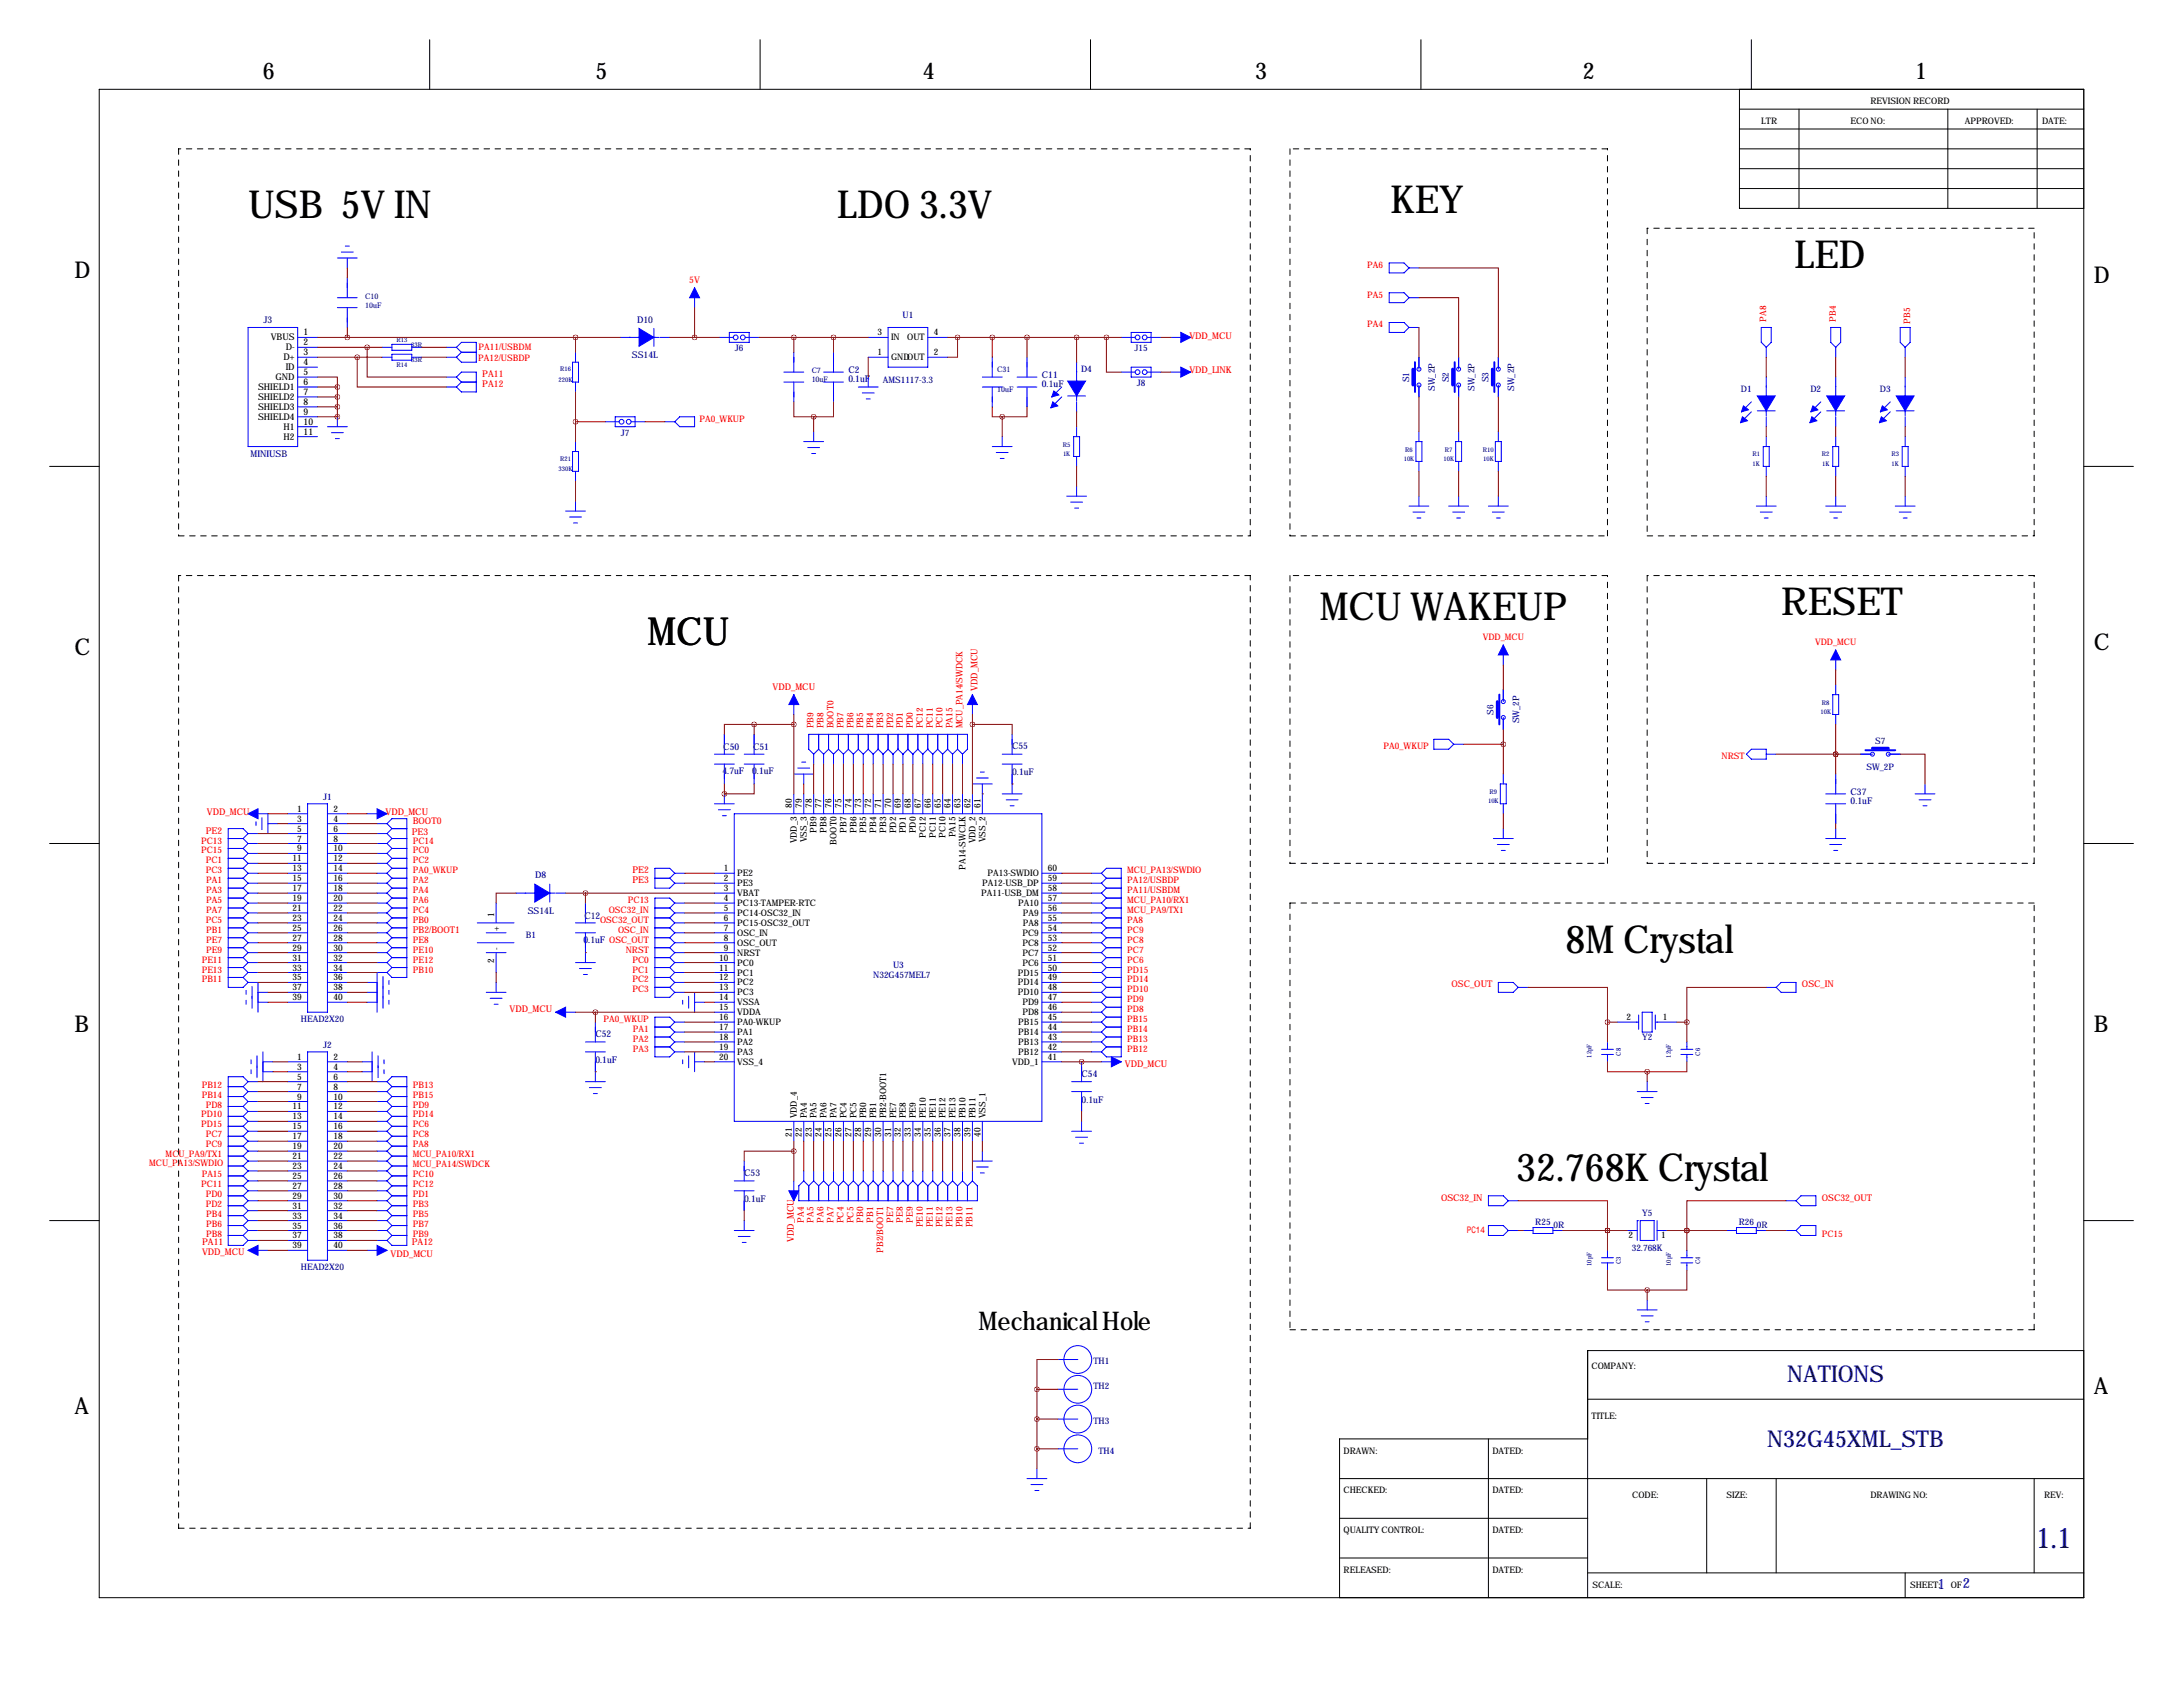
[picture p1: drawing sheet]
<svg xmlns="http://www.w3.org/2000/svg" width="559mm" height="432mm" viewBox="0 0 559 432" stroke-linecap="round" stroke-linejoin="round" font-family="sans-serif">
<defs><g id="words">
<g font-size="9.9">
<text x="63.5" y="55.9">USB 5V IN</text>
<text x="214.3" y="55.9">LDO 3.3V</text>
<text x="356" y="54.6">KEY</text>
<text x="459.4" y="68.6">LED</text>
<text x="337.8" y="158.8">MCU WAKEUP</text>
<text x="455.9" y="157.5">RESET</text>
<text x="165.7" y="165.1">MCU</text>
<text x="400.8" y="243.8">8M Crystal</text>
<text x="388.1" y="302.3">32.768K Crystal</text>
</g>
<text font-size="7.3" fill="#000080" x="521.2" y="396.1">1.1</text>
<text font-size="6.6" x="250.4" y="340.4">Mechanical Hole</text>
<g font-size="5.9">
<text x="67.3" y="20.3">6</text>
<text x="152.4" y="20.3">5</text>
<text x="236.2" y="20.3">4</text>
<text x="321.3" y="20.3">3</text>
<text x="405.1" y="20.3">2</text>
<text x="490.2" y="20.3">1</text>
<text x="19" y="71.1">D</text>
<text x="535.9" y="72.4">D</text>
<text x="19" y="167.6">C</text>
<text x="535.9" y="166.4">C</text>
<text x="19" y="264.2">B</text>
<text x="535.9" y="264.2">B</text>
<text x="535.9" y="356.9">A</text>
<text x="19" y="361.9">A</text>
</g>
<g font-size="5.9" fill="#000080">
<text x="457.5" y="353.8">NATIONS</text>
<text x="452.4" y="370.3">N32G45XML_STB</text>
</g>
<g font-size="3.6" fill="#000080">
<text x="496.1" y="406.6">1</text>
<text x="502.4" y="406.3">2</text>
</g>
<g font-size="2.4" fill="#f00">
<text x="176.4" y="72.4">5V</text>
<text x="304.4" y="86.7">VDD_MCU</text>
<text x="304.4" y="95.6">VDD_LINK</text>
<text x="123.4" y="96.5">PA11</text>
<text x="123.4" y="99.1">PA12</text>
<text x="197.8" y="176.5">VDD_MCU</text>
<text x="250.2" y="176.9" transform="rotate(-90 250.2 176.9)">VDD_MCU</text>
<text x="53" y="208.6">VDD_MCU</text>
<text x="98.7" y="208.6">VDD_MCU</text>
<text x="52.7" y="213.4">PE2</text>
<text x="105.4" y="213.7">PE3</text>
<text x="105.7" y="210.8">BOOT0</text>
<text x="161.9" y="223.5">PE2</text>
<text x="161.9" y="226.1">PE3</text>
<text x="105.7" y="238.8">PB2/BOOT1</text>
<text x="371.6" y="252.7">OSC_OUT</text>
<text x="461.3" y="252.7">OSC_IN</text>
<text x="130.5" y="259.1">VDD_MCU</text>
<text x="287.9" y="273">VDD_MCU</text>
<text x="368.9" y="307.3">OSC32_IN</text>
<text x="466.3" y="307.3">OSC32_OUT</text>
<text x="203.2" y="317.9" transform="rotate(-90 203.2 317.9)">VDD_MCU</text>
<text x="51.7" y="321.3">VDD_MCU</text>
<text x="51.7" y="318.8">PA11</text>
<text x="100" y="321.6">VDD_MCU</text>
<text x="105.4" y="318.8">PA12</text>
</g>
<g font-size="2.4" fill="#000080">
<text x="67.4" y="82.6">J3</text>
<text x="163.1" y="82.6">D10</text>
<text x="161.8" y="91.8">SS14L</text>
<text x="217.2" y="95.5">C2</text>
<text x="217.2" y="97.8">0.1uF</text>
<text x="266.7" y="96.8">C11</text>
<text x="266.7" y="99.1">0.1uF</text>
<text x="64.1" y="116.9">MINIUSB</text>
<text x="259.1" y="191.8">C55</text>
<text x="185.2" y="192.1">C50</text>
<text x="192.8" y="192.1">C51</text>
<text x="184.9" y="198.1">4.7uF</text>
<text x="192.5" y="198.1">0.1uF</text>
<text x="259.1" y="198.4">0.1uF</text>
<text x="473.7" y="203.5">C37</text>
<text x="473.7" y="205.8">0.1uF</text>
<text x="137" y="224.8">D8</text>
<text x="135.1" y="234">SS14L</text>
<text x="149.6" y="235.3">C12</text>
<text x="149.4" y="241.3">0.1uF OSC_OUT</text>
<text x="152.4" y="265.4">C52</text>
<text x="152.4" y="272.1">0.1uF</text>
<text x="276.9" y="275.6">C54</text>
<text x="276.9" y="282.3">0.1uF</text>
<text x="190.5" y="301">C53</text>
<text x="190.5" y="307.7">0.1uF</text>
</g>
<g font-size="2.4">
<text x="69.3" y="87.2">VBUS</text>
<text x="73.1" y="89.7">D-</text>
<text x="77.7" y="85.9">1</text>
<text x="77.7" y="88.4">2</text>
<text x="72.6" y="92.2">D+</text>
<text x="73.1" y="94.8">ID</text>
<text x="77.7" y="90.9">3</text>
<text x="77.7" y="93.5">4</text>
<text x="66.1" y="99.9">SHIELD1</text>
<text x="70.5" y="97.3">GND</text>
<text x="77.7" y="96">5</text>
<text x="77.7" y="98.6">6</text>
<text x="77.7" y="101.1">7</text>
<text x="66.1" y="102.4">SHIELD2</text>
<text x="66.1" y="104.9">SHIELD3</text>
<text x="66.1" y="107.5">SHIELD4</text>
<text x="77.7" y="103.6">8</text>
<text x="77.7" y="106.2">9</text>
<text x="72.6" y="110">H1</text>
<text x="72.6" y="112.6">H2</text>
<text x="77.7" y="108.7">10</text>
<text x="77.7" y="111.3">11</text>
</g>
<g font-size="2.3">
<text x="478.8" y="26.7">REVISION RECORD</text>
<text x="450.8" y="31.8">LTR</text>
<text x="473.7" y="31.8">ECO NO:</text>
<text x="502.9" y="31.8">APPROVED:</text>
<text x="522.7" y="31.8">DATE:</text>
<text x="224.6" y="85.9">3</text>
<text x="228.1" y="87.1">IN</text>
<text x="232.2" y="87.1">OUT</text>
<text x="239" y="85.9">4</text>
<text x="224.6" y="90.9">1</text>
<text x="228.1" y="92.2">GNDOUT</text>
<text x="239" y="90.9">2</text>
<text x="76" y="207.8">1</text>
<text x="85.3" y="207.8">2</text>
<text x="202.7" y="206.8" transform="rotate(-90 202.7 206.8)">80</text>
<text x="205.2" y="206.8" transform="rotate(-90 205.2 206.8)">79</text>
<text x="207.8" y="206.8" transform="rotate(-90 207.8 206.8)">78</text>
<text x="210.3" y="206.8" transform="rotate(-90 210.3 206.8)">77</text>
<text x="212.9" y="206.8" transform="rotate(-90 212.9 206.8)">76</text>
<text x="215.4" y="206.8" transform="rotate(-90 215.4 206.8)">75</text>
<text x="217.9" y="206.8" transform="rotate(-90 217.9 206.8)">74</text>
<text x="220.5" y="206.8" transform="rotate(-90 220.5 206.8)">73</text>
<text x="223" y="206.8" transform="rotate(-90 223 206.8)">72</text>
<text x="225.6" y="206.8" transform="rotate(-90 225.6 206.8)">71</text>
<text x="228.1" y="206.8" transform="rotate(-90 228.1 206.8)">70</text>
<text x="230.6" y="206.8" transform="rotate(-90 230.6 206.8)">69</text>
<text x="233.2" y="206.8" transform="rotate(-90 233.2 206.8)">68</text>
<text x="235.7" y="206.8" transform="rotate(-90 235.7 206.8)">67</text>
<text x="238.3" y="206.8" transform="rotate(-90 238.3 206.8)">66</text>
<text x="240.8" y="206.8" transform="rotate(-90 240.8 206.8)">65</text>
<text x="243.3" y="206.8" transform="rotate(-90 243.3 206.8)">64</text>
<text x="245.9" y="206.8" transform="rotate(-90 245.9 206.8)">63</text>
<text x="248.4" y="206.8" transform="rotate(-90 248.4 206.8)">62</text>
<text x="251" y="206.8" transform="rotate(-90 251 206.8)">61</text>
<text x="76" y="210.3">3</text>
<text x="76" y="212.9">5</text>
<text x="76" y="215.4">7</text>
<text x="85.3" y="210.3">4</text>
<text x="85.3" y="212.9">6</text>
<text x="85.3" y="215.4">8</text>
<text x="204" y="215.9" transform="rotate(-90 204 215.9)">VDD_3</text>
<text x="206.5" y="215.6" transform="rotate(-90 206.5 215.6)">VSS_3</text>
<text x="209" y="213.1" transform="rotate(-90 209 213.1)">PB9</text>
<text x="211.6" y="213.1" transform="rotate(-90 211.6 213.1)">PB8</text>
<text x="216.7" y="213.1" transform="rotate(-90 216.7 213.1)">PB7</text>
<text x="219.2" y="213.1" transform="rotate(-90 219.2 213.1)">PB6</text>
<text x="221.7" y="213.1" transform="rotate(-90 221.7 213.1)">PB5</text>
<text x="224.3" y="213.1" transform="rotate(-90 224.3 213.1)">PB4</text>
<text x="226.8" y="213.1" transform="rotate(-90 226.8 213.1)">PB3</text>
<text x="229.4" y="213.3" transform="rotate(-90 229.4 213.3)">PD2</text>
<text x="231.9" y="213.3" transform="rotate(-90 231.9 213.3)">PD1</text>
<text x="234.4" y="213.3" transform="rotate(-90 234.4 213.3)">PD0</text>
<text x="237" y="214.4" transform="rotate(-90 237 214.4)">PC12</text>
<text x="239.5" y="214.4" transform="rotate(-90 239.5 214.4)">PC11</text>
<text x="242.1" y="214.4" transform="rotate(-90 242.1 214.4)">PC10</text>
<text x="244.6" y="214.3" transform="rotate(-90 244.6 214.3)">PA15</text>
<text x="249.7" y="215.9" transform="rotate(-90 249.7 215.9)">VDD_2</text>
<text x="252.2" y="215.6" transform="rotate(-90 252.2 215.6)">VSS_2</text>
<text x="74.8" y="220.5">11</text>
<text x="76" y="217.9">9</text>
<text x="85.3" y="217.9">10</text>
<text x="85.3" y="220.5">12</text>
<text x="214.1" y="216.2" transform="rotate(-90 214.1 216.2)">BOOT0</text>
<text x="74.8" y="223">13</text>
<text x="74.8" y="225.6">15</text>
<text x="85.3" y="223">14</text>
<text x="85.3" y="225.6">16</text>
<text x="185.2" y="223">1</text>
<text x="185.2" y="225.6">2</text>
<text x="188.7" y="224.3">PE2</text>
<text x="188.7" y="226.8">PE3</text>
<text x="247.1" y="222.6" transform="rotate(-90 247.1 222.6)">PA14-SWCLK</text>
<text x="251.4" y="226.8">PA12-USB_DP</text>
<text x="252.8" y="224.3">PA13-SWDIO</text>
<text x="268.2" y="225.6">59</text>
<text x="268.2" y="223">60</text>
<text x="74.8" y="228.1">17</text>
<text x="74.8" y="230.6">19</text>
<text x="74.8" y="233.2">21</text>
<text x="85.3" y="228.1">18</text>
<text x="85.3" y="230.6">20</text>
<text x="85.3" y="233.2">22</text>
<text x="185.2" y="228.1">3</text>
<text x="185.2" y="230.6">4</text>
<text x="185.2" y="233.2">5</text>
<text x="188.7" y="229.4">VBAT</text>
<text x="188.7" y="231.9">PC13-TAMPER-RTC</text>
<text x="251.2" y="229.4">PA11-USB_DM</text>
<text x="260.7" y="231.9">PA10</text>
<text x="268.2" y="233.2">56</text>
<text x="268.2" y="230.6">57</text>
<text x="268.2" y="228.1">58</text>
<text x="74.8" y="235.7">23</text>
<text x="74.8" y="238.3">25</text>
<text x="85.3" y="235.7">24</text>
<text x="85.3" y="238.3">26</text>
<text x="126.5" y="234.7" transform="rotate(-90 126.5 234.7)">1</text>
<text x="127.8" y="238.2" transform="rotate(-90 127.8 238.2)">+</text>
<text x="185.2" y="235.7">6</text>
<text x="185.2" y="238.3">7</text>
<text x="188.7" y="234.4">PC14-OSC32_IN</text>
<text x="188.7" y="237">PC15-OSC32_OUT</text>
<text x="188.7" y="239.5">OSC_IN</text>
<text x="261.7" y="239.5">PC9</text>
<text x="261.9" y="237">PA8</text>
<text x="261.9" y="234.4">PA9</text>
<text x="268.2" y="238.3">54</text>
<text x="268.2" y="235.7">55</text>
<text x="74.8" y="240.8">27</text>
<text x="74.8" y="243.3">29</text>
<text x="74.8" y="245.9">31</text>
<text x="85.3" y="240.8">28</text>
<text x="85.3" y="243.3">30</text>
<text x="85.3" y="245.9">32</text>
<text x="127.8" y="243.1" transform="rotate(-90 127.8 243.1)">-</text>
<text x="184.1" y="245.9">10</text>
<text x="185.2" y="240.8">8</text>
<text x="185.2" y="243.3">9</text>
<text x="188.7" y="242.1">OSC_OUT</text>
<text x="188.7" y="244.6">NRST</text>
<text x="261.7" y="244.6">PC7</text>
<text x="261.7" y="242.1">PC8</text>
<text x="268.2" y="245.9">51</text>
<text x="268.2" y="243.3">52</text>
<text x="268.2" y="240.8">53</text>
<text x="74.8" y="248.4">33</text>
<text x="74.8" y="251">35</text>
<text x="85.3" y="248.4">34</text>
<text x="85.3" y="251">36</text>
<text x="126.5" y="246.6" transform="rotate(-90 126.5 246.6)">2</text>
<text x="184.1" y="248.4">11</text>
<text x="184.1" y="251">12</text>
<text x="188.7" y="247.1">PC0</text>
<text x="188.7" y="249.7">PC1</text>
<text x="260.5" y="249.7">PD15</text>
<text x="261.7" y="247.1">PC6</text>
<text x="268.2" y="251">49</text>
<text x="268.2" y="248.4">50</text>
<text x="74.8" y="253.5">37</text>
<text x="74.8" y="256">39</text>
<text x="85.3" y="253.5">38</text>
<text x="85.3" y="256">40</text>
<text x="184.1" y="253.5">13</text>
<text x="184.1" y="256">14</text>
<text x="188.7" y="252.2">PC2</text>
<text x="188.7" y="254.8">PC3</text>
<text x="188.7" y="257.3">VSSA</text>
<text x="260.5" y="254.8">PD10</text>
<text x="260.5" y="252.2">PD14</text>
<text x="261.7" y="257.3">PD9</text>
<text x="268.2" y="256">47</text>
<text x="268.2" y="253.5">48</text>
<text x="184.1" y="258.6">15</text>
<text x="184.1" y="261.1">16</text>
<text x="184.1" y="263.7">17</text>
<text x="188.7" y="259.8">VDDA</text>
<text x="188.7" y="262.4">PA0-WKUP</text>
<text x="260.7" y="262.4">PB15</text>
<text x="261.7" y="259.8">PD8</text>
<text x="268.2" y="263.7">44</text>
<text x="268.2" y="261.1">45</text>
<text x="268.2" y="258.6">46</text>
<text x="416.3" y="261.1">2</text>
<text x="425.7" y="261.1">1</text>
<text x="184.1" y="266.2">18</text>
<text x="184.1" y="268.7">19</text>
<text x="188.7" y="264.9">PA1</text>
<text x="188.7" y="267.5">PA2</text>
<text x="260.7" y="267.5">PB13</text>
<text x="260.7" y="264.9">PB14</text>
<text x="268.2" y="268.7">42</text>
<text x="268.2" y="266.2">43</text>
<text x="76" y="271.3">1</text>
<text x="76" y="273.8">3</text>
<text x="85.3" y="271.3">2</text>
<text x="85.3" y="273.8">4</text>
<text x="184.1" y="271.3">20</text>
<text x="188.7" y="270">PA3</text>
<text x="188.7" y="272.5">VSS_4</text>
<text x="259.1" y="272.5">VDD_1</text>
<text x="260.7" y="270">PB12</text>
<text x="268.2" y="271.3">41</text>
<text x="76" y="276.4">5</text>
<text x="76" y="278.9">7</text>
<text x="76" y="281.4">9</text>
<text x="85.3" y="276.4">6</text>
<text x="85.3" y="278.9">8</text>
<text x="85.3" y="281.4">10</text>
<text x="74.8" y="284">11</text>
<text x="74.8" y="286.5">13</text>
<text x="85.3" y="284">12</text>
<text x="85.3" y="286.5">14</text>
<text x="204" y="286.3" transform="rotate(-90 204 286.3)">VDD_4</text>
<text x="206.5" y="286.3" transform="rotate(-90 206.5 286.3)">PA4</text>
<text x="209" y="286.3" transform="rotate(-90 209 286.3)">PA5</text>
<text x="211.6" y="286.3" transform="rotate(-90 211.6 286.3)">PA6</text>
<text x="214.1" y="286.3" transform="rotate(-90 214.1 286.3)">PA7</text>
<text x="216.7" y="286.3" transform="rotate(-90 216.7 286.3)">PC4</text>
<text x="219.2" y="286.3" transform="rotate(-90 219.2 286.3)">PC5</text>
<text x="221.7" y="286.3" transform="rotate(-90 221.7 286.3)">PB0</text>
<text x="224.3" y="286.3" transform="rotate(-90 224.3 286.3)">PB1</text>
<text x="226.8" y="286.3" transform="rotate(-90 226.8 286.3)">PB2-BOOT1</text>
<text x="229.4" y="286.3" transform="rotate(-90 229.4 286.3)">PE7</text>
<text x="231.9" y="286.3" transform="rotate(-90 231.9 286.3)">PE8</text>
<text x="234.4" y="286.3" transform="rotate(-90 234.4 286.3)">PE9</text>
<text x="237" y="286.3" transform="rotate(-90 237 286.3)">PE10</text>
<text x="239.5" y="286.3" transform="rotate(-90 239.5 286.3)">PE11</text>
<text x="242.1" y="286.3" transform="rotate(-90 242.1 286.3)">PE12</text>
<text x="244.6" y="286.3" transform="rotate(-90 244.6 286.3)">PE13</text>
<text x="247.1" y="286.3" transform="rotate(-90 247.1 286.3)">PB10</text>
<text x="249.7" y="286.3" transform="rotate(-90 249.7 286.3)">PB11</text>
<text x="252.2" y="286.3" transform="rotate(-90 252.2 286.3)">VSS_1</text>
<text x="74.8" y="289.1">15</text>
<text x="74.8" y="291.6">17</text>
<text x="85.3" y="289.1">16</text>
<text x="85.3" y="291.6">18</text>
<text x="202.7" y="290.9" transform="rotate(-90 202.7 290.9)">21</text>
<text x="205.2" y="290.9" transform="rotate(-90 205.2 290.9)">22</text>
<text x="207.8" y="290.9" transform="rotate(-90 207.8 290.9)">23</text>
<text x="210.3" y="290.9" transform="rotate(-90 210.3 290.9)">24</text>
<text x="212.9" y="290.9" transform="rotate(-90 212.9 290.9)">25</text>
<text x="215.4" y="290.9" transform="rotate(-90 215.4 290.9)">26</text>
<text x="217.9" y="290.9" transform="rotate(-90 217.9 290.9)">27</text>
<text x="220.5" y="290.9" transform="rotate(-90 220.5 290.9)">28</text>
<text x="223" y="290.9" transform="rotate(-90 223 290.9)">29</text>
<text x="225.6" y="290.9" transform="rotate(-90 225.6 290.9)">30</text>
<text x="228.1" y="290.9" transform="rotate(-90 228.1 290.9)">31</text>
<text x="230.6" y="290.9" transform="rotate(-90 230.6 290.9)">32</text>
<text x="233.2" y="290.9" transform="rotate(-90 233.2 290.9)">33</text>
<text x="235.7" y="290.9" transform="rotate(-90 235.7 290.9)">34</text>
<text x="238.3" y="290.9" transform="rotate(-90 238.3 290.9)">35</text>
<text x="240.8" y="290.9" transform="rotate(-90 240.8 290.9)">36</text>
<text x="243.3" y="290.9" transform="rotate(-90 243.3 290.9)">37</text>
<text x="245.9" y="290.9" transform="rotate(-90 245.9 290.9)">38</text>
<text x="248.4" y="290.9" transform="rotate(-90 248.4 290.9)">39</text>
<text x="251" y="290.9" transform="rotate(-90 251 290.9)">40</text>
<text x="74.8" y="294.1">19</text>
<text x="74.8" y="296.7">21</text>
<text x="74.8" y="299.2">23</text>
<text x="85.3" y="294.1">20</text>
<text x="85.3" y="296.7">22</text>
<text x="85.3" y="299.2">24</text>
<text x="74.8" y="301.8">25</text>
<text x="74.8" y="304.3">27</text>
<text x="85.3" y="301.8">26</text>
<text x="85.3" y="304.3">28</text>
<text x="74.8" y="306.8">29</text>
<text x="74.8" y="309.4">31</text>
<text x="74.8" y="311.9">33</text>
<text x="85.3" y="306.8">30</text>
<text x="85.3" y="309.4">32</text>
<text x="85.3" y="311.9">34</text>
<text x="74.8" y="314.5">35</text>
<text x="74.8" y="317">37</text>
<text x="85.3" y="314.5">36</text>
<text x="85.3" y="317">38</text>
<text x="416.9" y="316.7">2</text>
<text x="425.2" y="316.7">1</text>
<text x="74.8" y="319.5">39</text>
<text x="85.3" y="319.5">40</text>
<text x="407.4" y="350.5">COMPANY:</text>
<text x="407.4" y="363.2">TITLE:</text>
<text x="343.9" y="372.1">DRAWN:</text>
<text x="382" y="372.1">DATED:</text>
<text x="343.9" y="382.3">CHECKED:</text>
<text x="382" y="382.3">DATED:</text>
<text x="417.8" y="383.5">CODE:</text>
<text x="442" y="383.5">SIZE:</text>
<text x="478.8" y="383.5">DRAWING NO:</text>
<text x="523.2" y="383.5">REV:</text>
<text x="343.9" y="392.4">QUALITY CONTROL:</text>
<text x="382" y="392.4">DATED:</text>
<text x="343.9" y="402.6">RELEASED:</text>
<text x="382" y="402.6">DATED:</text>
<text x="407.7" y="406.4">SCALE:</text>
<text x="488.9" y="406.4">SHEET:</text>
<text x="499.4" y="406.4">OF</text>
</g>
<g font-size="2.3" fill="#f00">
<text x="350" y="68.6">PA6</text>
<text x="350" y="76.2">PA5</text>
<text x="350" y="83.8">PA4</text>
<text x="452.1" y="82.3" transform="rotate(-90 452.1 82.3)">PA8</text>
<text x="469.9" y="82.3" transform="rotate(-90 469.9 82.3)">PB4</text>
<text x="488.9" y="82.8" transform="rotate(-90 488.9 82.8)">PB5</text>
<text x="122.5" y="89.7">PA11/USBDM</text>
<text x="122.4" y="92.5">PA12/USBDP</text>
<text x="179.1" y="108">PA0_WKUP</text>
<text x="379.5" y="163.8">VDD_MCU</text>
<text x="464.6" y="165.1">VDD_MCU</text>
<text x="208.3" y="186.4" transform="rotate(-90 208.3 186.4)">PB9</text>
<text x="210.8" y="186.4" transform="rotate(-90 210.8 186.4)">PB8</text>
<text x="213.4" y="186.4" transform="rotate(-90 213.4 186.4)">BOOT0</text>
<text x="215.9" y="186.4" transform="rotate(-90 215.9 186.4)">PB7</text>
<text x="218.4" y="186.4" transform="rotate(-90 218.4 186.4)">PB6</text>
<text x="221" y="186.4" transform="rotate(-90 221 186.4)">PB5</text>
<text x="223.5" y="186.4" transform="rotate(-90 223.5 186.4)">PB4</text>
<text x="226.1" y="186.4" transform="rotate(-90 226.1 186.4)">PB3</text>
<text x="228.6" y="186.4" transform="rotate(-90 228.6 186.4)">PD2</text>
<text x="231.1" y="186.4" transform="rotate(-90 231.1 186.4)">PD1</text>
<text x="233.7" y="186.4" transform="rotate(-90 233.7 186.4)">PD0</text>
<text x="236.2" y="186.4" transform="rotate(-90 236.2 186.4)">PC12</text>
<text x="238.8" y="186.4" transform="rotate(-90 238.8 186.4)">PC11</text>
<text x="241.3" y="186.4" transform="rotate(-90 241.3 186.4)">PC10</text>
<text x="243.8" y="186.4" transform="rotate(-90 243.8 186.4)">PA15</text>
<text x="246.4" y="186.4" transform="rotate(-90 246.4 186.4)">MCU_PA14/SWDCK</text>
<text x="354.2" y="191.8">PA0_WKUP</text>
<text x="440.7" y="194.3">NRST</text>
<text x="51.5" y="215.9">PC13</text>
<text x="105.7" y="215.9">PC14</text>
<text x="51.5" y="218.4">PC15</text>
<text x="52.7" y="221">PC1</text>
<text x="105.7" y="218.4">PC0</text>
<text x="105.7" y="221">PC2</text>
<text x="52.7" y="223.5">PC3</text>
<text x="52.8" y="226.1">PA1</text>
<text x="105.7" y="223.5">PA0_WKUP</text>
<text x="105.7" y="226.1">PA2</text>
<text x="288.5" y="226.1">PA12/USBDP</text>
<text x="288.5" y="223.5">MCU_PA13/SWDIO</text>
<text x="52.8" y="228.6">PA3</text>
<text x="52.8" y="231.1">PA5</text>
<text x="52.8" y="233.7">PA7</text>
<text x="105.7" y="228.6">PA4</text>
<text x="105.7" y="231.1">PA6</text>
<text x="105.7" y="233.7">PC4</text>
<text x="155.8" y="233.7">OSC32_IN</text>
<text x="160.7" y="231.1">PC13</text>
<text x="288.5" y="231.1">MCU_PA10/RX1</text>
<text x="288.5" y="233.7">MCU_PA9/TX1</text>
<text x="288.5" y="228.6">PA11/USBDM</text>
<text x="52.7" y="236.2">PC5</text>
<text x="52.8" y="238.8">PB1</text>
<text x="105.7" y="236.2">PB0</text>
<text x="153.6" y="236.2">OSC32_OUT</text>
<text x="158.2" y="238.8">OSC_IN</text>
<text x="288.5" y="236.2">PA8</text>
<text x="288.5" y="238.8">PC9</text>
<text x="52.8" y="241.3">PE7</text>
<text x="52.8" y="243.8">PE9</text>
<text x="105.7" y="241.3">PE8</text>
<text x="105.7" y="243.8">PE10</text>
<text x="160.2" y="243.8">NRST</text>
<text x="288.5" y="243.8">PC7</text>
<text x="288.5" y="241.3">PC8</text>
<text x="51.6" y="246.4">PE11</text>
<text x="51.6" y="248.9">PE13</text>
<text x="51.6" y="251.5">PB11</text>
<text x="105.7" y="246.4">PE12</text>
<text x="105.7" y="248.9">PB10</text>
<text x="161.9" y="246.4">PC0</text>
<text x="161.9" y="248.9">PC1</text>
<text x="161.9" y="251.5">PC2</text>
<text x="288.5" y="248.9">PD15</text>
<text x="288.5" y="251.5">PD14</text>
<text x="288.5" y="246.4">PC6</text>
<text x="161.9" y="254">PC3</text>
<text x="288.5" y="254">PD10</text>
<text x="288.5" y="256.5">PD9</text>
<text x="154.5" y="261.6">PA0_WKUP</text>
<text x="288.5" y="259.1">PD8</text>
<text x="288.5" y="261.6">PB15</text>
<text x="162" y="264.2">PA1</text>
<text x="162" y="266.7">PA2</text>
<text x="162" y="269.2">PA3</text>
<text x="288.5" y="264.2">PB14</text>
<text x="288.5" y="266.7">PB13</text>
<text x="288.5" y="269.2">PB12</text>
<text x="51.6" y="280.9">PB14</text>
<text x="51.6" y="278.4">PB12</text>
<text x="105.7" y="280.9">PB15</text>
<text x="105.7" y="278.4">PB13</text>
<text x="51.5" y="286">PD10</text>
<text x="52.7" y="283.5">PD8</text>
<text x="105.7" y="283.5">PD9</text>
<text x="105.7" y="286">PD14</text>
<text x="51.5" y="288.6">PD15</text>
<text x="52.7" y="291.1">PC7</text>
<text x="52.7" y="293.6">PC9</text>
<text x="105.7" y="288.6">PC6</text>
<text x="105.7" y="293.6">PA8</text>
<text x="105.7" y="291.1">PC8</text>
<text x="38.2" y="298.4">MCU_PA13/SWDIO</text>
<text x="42.4" y="296.2">MCU_PA9/TX1</text>
<text x="105.7" y="296.2">MCU_PA10/RX1</text>
<text x="105.7" y="298.7">MCU_PA14/SWDCK</text>
<text x="51.5" y="303.8">PC11</text>
<text x="51.6" y="301.3">PA15</text>
<text x="105.7" y="303.8">PC12</text>
<text x="105.7" y="301.3">PC10</text>
<text x="52.7" y="306.3">PD0</text>
<text x="52.7" y="308.9">PD2</text>
<text x="52.8" y="311.4">PB4</text>
<text x="105.7" y="306.3">PD1</text>
<text x="105.7" y="308.9">PB3</text>
<text x="105.7" y="311.4">PB5</text>
<text x="52.8" y="316.5">PB8</text>
<text x="52.8" y="314">PB6</text>
<text x="105.7" y="314">PB7</text>
<text x="105.7" y="316.5">PB9</text>
<text x="205.7" y="312.9" transform="rotate(-90 205.7 312.9)">PA4</text>
<text x="208.3" y="312.9" transform="rotate(-90 208.3 312.9)">PA5</text>
<text x="210.8" y="312.9" transform="rotate(-90 210.8 312.9)">PA6</text>
<text x="213.4" y="312.9" transform="rotate(-90 213.4 312.9)">PA7</text>
<text x="215.9" y="313.1" transform="rotate(-90 215.9 313.1)">PC4</text>
<text x="218.4" y="313.1" transform="rotate(-90 218.4 313.1)">PC5</text>
<text x="221" y="312.9" transform="rotate(-90 221 312.9)">PB0</text>
<text x="223.5" y="312.9" transform="rotate(-90 223.5 312.9)">PB1</text>
<text x="228.6" y="312.9" transform="rotate(-90 228.6 312.9)">PE7</text>
<text x="231.1" y="312.9" transform="rotate(-90 231.1 312.9)">PE8</text>
<text x="233.7" y="312.9" transform="rotate(-90 233.7 312.9)">PE9</text>
<text x="236.2" y="314.1" transform="rotate(-90 236.2 314.1)">PE10</text>
<text x="238.8" y="314.1" transform="rotate(-90 238.8 314.1)">PE11</text>
<text x="241.3" y="314.1" transform="rotate(-90 241.3 314.1)">PE12</text>
<text x="243.8" y="314.1" transform="rotate(-90 243.8 314.1)">PE13</text>
<text x="246.4" y="314.1" transform="rotate(-90 246.4 314.1)">PB10</text>
<text x="248.9" y="314.1" transform="rotate(-90 248.9 314.1)">PB11</text>
<text x="375.5" y="315.5">PC14</text>
<text x="466.3" y="316.5">PC15</text>
<text x="226.1" y="320.6" transform="rotate(-90 226.1 320.6)">PB2/BOOT1</text>
</g>
<g font-size="2.3" fill="#000080">
<text x="231" y="81.3">U1</text>
<text x="188.1" y="89.9">J6</text>
<text x="290.4" y="89.9">J15</text>
<text x="276.7" y="95.3">D4</text>
<text x="226" y="98.1">AMS1117-3.3</text>
<text x="291" y="98.8">J8</text>
<text x="360.7" y="97.8" transform="rotate(-90 360.7 97.8)">S1</text>
<text x="367.3" y="100.1" transform="rotate(-90 367.3 100.1)">SW_2P</text>
<text x="370.8" y="97.8" transform="rotate(-90 370.8 97.8)">S2</text>
<text x="377.5" y="100.1" transform="rotate(-90 377.5 100.1)">SW_2P</text>
<text x="381" y="97.8" transform="rotate(-90 381 97.8)">S3</text>
<text x="387.6" y="100.1" transform="rotate(-90 387.6 100.1)">SW_2P</text>
<text x="445.7" y="100.3">D1</text>
<text x="463.4" y="100.3">D2</text>
<text x="481.2" y="100.3">D3</text>
<text x="158.9" y="111.5">J7</text>
<text x="382.3" y="182.9" transform="rotate(-90 382.3 182.9)">S6</text>
<text x="388.9" y="185.2" transform="rotate(-90 388.9 185.2)">SW_2P</text>
<text x="480" y="190.5">S7</text>
<text x="477.8" y="197.1">SW_2P</text>
<text x="82.7" y="204.7">J1</text>
<text x="134.6" y="240">B1</text>
<text x="223.5" y="250.5">N32G457MEL7</text>
<text x="228.6" y="247.6">U3</text>
<text x="77" y="261.6">HEAD2X20</text>
<text x="82.7" y="268.2">J2</text>
<text x="420.3" y="266.2">Y2</text>
<text x="420.3" y="311.1">Y5</text>
<text x="393" y="313.4">R25</text>
<text x="397.6" y="314.2">0R</text>
<text x="445.1" y="313.4">R26</text>
<text x="449.7" y="314.2">0R</text>
<text x="417.7" y="320.3">32.768K</text>
<text x="77" y="325.1">HEAD2X20</text>
<text x="279.9" y="349.2">TH1</text>
<text x="279.9" y="355.6">TH2</text>
<text x="279.9" y="364.5">TH3</text>
<text x="281.2" y="372.1">TH4</text>
</g>
<g font-size="2" fill="#000080">
<text x="93.5" y="76.5">C10</text>
<text x="93.5" y="78.8">10uF</text>
<text x="207.8" y="95.5">C7</text>
<text x="255.3" y="95.3">C31</text>
<text x="207.8" y="97.8">10uF</text>
<text x="255.3" y="100.4">10uF</text>
</g>
<g font-size="1.7" fill="#000080">
<text x="414.9" y="270.2" transform="rotate(-90 414.9 270.2)">C8</text>
<text x="435.2" y="270.2" transform="rotate(-90 435.2 270.2)">C6</text>
<text x="414.9" y="323.6" transform="rotate(-90 414.9 323.6)">C3</text>
<text x="435.2" y="323.6" transform="rotate(-90 435.2 323.6)">C4</text>
</g>
<g font-size="1.6" fill="#000080">
<text x="101.5" y="87.6">R13</text>
<text x="105.3" y="88.7">33R</text>
<text x="101.5" y="94">R14</text>
<text x="105.3" y="92.5">33R</text>
<text x="143.4" y="95.1">R16</text>
<text x="143" y="97.8">220K</text>
<text x="143.4" y="117.9">R21</text>
<text x="272.1" y="114.3">R5</text>
<text x="272.1" y="116.7">1K</text>
<text x="359.3" y="117.9">10K</text>
<text x="359.7" y="115.6">R6</text>
<text x="369.5" y="117.9">10K</text>
<text x="369.9" y="115.6">R7</text>
<text x="379.6" y="115.6">R10</text>
<text x="379.6" y="117.9">10K</text>
<text x="448.6" y="116.8">R1</text>
<text x="448.6" y="119.2">1K</text>
<text x="466.4" y="116.8">R2</text>
<text x="466.4" y="119.2">1K</text>
<text x="484.2" y="116.8">R3</text>
<text x="484.2" y="119.2">1K</text>
<text x="143" y="120.7">330K</text>
<text x="466" y="182.7">10K</text>
<text x="466.4" y="180.3">R8</text>
<text x="381.3" y="203.2">R9</text>
<text x="380.9" y="205.6">10K</text>
<text x="407.4" y="270.7" transform="rotate(-90 407.4 270.7)">12pF</text>
<text x="427.7" y="270.7" transform="rotate(-90 427.7 270.7)">12pF</text>
<text x="407.4" y="324.1" transform="rotate(-90 407.4 324.1)">10pF</text>
<text x="427.7" y="324.1" transform="rotate(-90 427.7 324.1)">10pF</text>
</g>
</g></defs>
<g fill="none" stroke="#000" stroke-width=".26">
<path d="M110 10.2v12.7M194.6 10.2v12.7M279.1 10.2v12.7M363.7 10.2v12.7M448.3 10.2v12.7M25.4 22.9h508v386h-508zM445.3 38.1h88.1M445.3 27.9h88.1M445.3 33h88.1M445.3 22.9v30.4h88.1M460.5 27.9v25.4M498.6 27.9v25.4"/>
<path d="M521.5 27.9v25.4M445.3 43.2h88.1M445.3 48.3h88.1M12.7 119.4h12.7M533.4 119.4h12.7M12.7 215.9h12.7M533.4 215.9h12.7M12.7 312.4h12.7M533.4 312.4h12.7M406.4 358.1h127M533.4 345.7h-127v63.2M342.9 378.5h190.5"/>
<path d="M381 368.3v40.6M406.4 368.3h-63.5v40.6M436.9 378.5v24.1M454.7 378.5v24.1M520.7 378.5v24.1M342.9 388.6h63.5M342.9 398.8h63.5M406.4 402.6h127M487.7 402.6v6.3"/>
</g>
<g fill="none" stroke="#000" stroke-width=".26" stroke-dasharray="1.4 1.4">
<path d="M45.7 38.1v99.1M320 38.1h-274.3M330.2 38.1v99.1M411.5 38.1h-81.3M421.6 58.4v78.8M520.7 58.4h-99.1M45.7 137.2h274.3M320 137.2v-99.1M330.2 137.2h81.3M411.5 137.2v-99.1M421.6 137.2h99.1M520.7 137.2v-78.8"/>
<path d="M45.7 147.3v243.9M320 147.3h-274.3M330.2 147.3v73.7M411.5 147.3h-81.3M421.6 147.3v73.7M520.7 147.3h-99.1M330.2 221h81.3M330.2 231.1v109.3M411.5 221v-73.7M421.6 221h99.1M520.7 221v-73.7M520.7 231.1h-190.5"/>
<path d="M330.2 340.4h190.5M520.7 340.4v-109.3M45.7 391.2h274.3M320 391.2v-243.9"/>
</g>
<g fill="none" stroke="#00f" stroke-width=".26">
<path d="M86.4 76.2h5M86.4 78.7h5M86.4 66h5M87.4 64.5h3M88.4 63h1M88.9 66v2.6M88.9 71.1v5.1M88.9 78.7v5.1M177.8 73.7v5M355.6 67.3h3.8l1.3 1.3-1.3 1.2h-3.8zM355.6 74.9h3.8l1.3 1.3-1.3 1.3h-3.8zM360.7 76.2h2.5"/>
<path d="M360.7 68.6h2.5M63.5 83.8h12.7v30.5h-12.7zM76.2 96.5h5.1M76.2 99.1h5.1M76.2 86.4h5.1M76.2 88.9h5.1M76.2 91.4h5.1M76.2 94h5.1M97.8 88.9h2.5M97.8 91.4h2.5M100.3 88.1h5.1v1.6h-5.1zM100.3 90.7h5.1v1.5h-5.1z"/>
<path d="M105.4 88.9h2.5M105.4 91.4h2.5M114.3 96.5h2.5M114.3 99.1h2.5M114.3 88.9h2.5M114.3 91.4h2.5M116.8 96.5l1.3-1.3h3.8v5.1h-3.8l-1.3-1.2M116.8 88.9l1.3-1.3h3.8v5.1h-3.8l-1.3-1.3M116.8 88.9l1.3 1.3M116.8 96.5l1.3 1.3M118.1 97.8h3.8M118.1 90.2h3.8"/>
<path d="M118.1 90.2l-1.3 1.2M118.1 97.8l-1.3 1.3M146.6 92.7h1.5v5.1h-1.5zM147.3 90.2v2.5M147.3 97.8v2.5M158.7 86.4h10M167.4 84.1v4.5M168.9 86.4h2.5M184.1 86.4h3.6M186.7 85.1h5.1v2.5h-5.1zM190.8 86.4h3.5M200.7 95.2h5"/>
<path d="M200.7 97.8h5M203.2 90.2v5M203.2 97.8v5.1M210.8 95.2h5.1M210.8 97.8h5.1M213.4 90.2v5M213.4 97.8v5.1M219.7 99.1h5.1M222.2 86.4h5.1M222.2 91.4h5.1M222.2 96.5v2.6M227.3 83.8h10.2v10.2h-10.2z"/>
<path d="M237.5 86.4h5.1M237.5 91.4h5.1M251.5 96.5h5M251.5 99.1h5M254 91.4v5.1M254 99.1v5M260.3 96.5h5.1M260.3 99.1h5.1M262.9 91.4v5.1M262.9 99.1v5M271.8 99.1l-2.6 2.5M275.6 92.7v9.9"/>
<path d="M287 95.2h3.6M287 86.4h3.6M289.6 94h5v2.5h-5zM289.6 85.1h5v2.5h-5zM293.6 95.2h3.6M293.6 86.4h3.6M299.7 95.2h5.1M299.7 86.4h5.1M355.6 82.6h3.8l1.3 1.2-1.3 1.3h-3.8zM360.7 83.8h2.5M363.2 91.4v3.1M363.2 98.6v3"/>
<path d="M373.4 91.4v3.1M373.4 98.6v3M383.5 91.4v3.1M383.5 98.6v3M450.8 83.8h2.6v3.8l-1.3 1.3-1.3-1.3zM452.1 88.9v2.5M452.1 96.5v9.9M468.6 83.8h2.6v3.8l-1.3 1.3-1.3-1.3zM469.9 88.9v2.5M469.9 96.5v9.9M486.4 83.8h2.5v3.8l-1.2 1.3-1.3-1.3zM487.7 88.9v2.5"/>
<path d="M487.7 96.5v9.9M76.2 101.6h5.1M76.2 104.1h5.1M76.2 106.7h5.1M76.2 109.2h5.1M76.2 111.8h5.1M83.8 109.2h5.1M84.8 110.7h3.1M85.9 112.3h1M86.4 106.7v2.5M146.6 115.6h1.5v5h-1.5zM147.3 113v2.6"/>
<path d="M154.9 107.9h3.6M157.5 106.7h5.1v2.5h-5.1zM161.5 107.9h3.6M170.2 107.9h2.5M172.7 107.9l1.3-1.2h3.8v2.5h-3.8zM205.7 113h5.1M206.8 114.6h3M207.8 116.1h1M208.3 110.5v2.5M220.7 100.6h3.1M221.7 102.1h1.1M254 114.3h5.1"/>
<path d="M255 115.8h3.1M256 117.3h1M256.5 111.8v2.5M271.8 101.6l-2.6 2.5M273.3 101.3h4.6M274.8 111.8h1.6v5h-1.6zM275.6 102.9v2.5M275.6 109.2v2.6M275.6 116.8v2.6M362.5 113h1.5v5.1h-1.5zM363.2 110.5v2.5M363.2 118.1v2.5"/>
<path d="M372.6 113h1.5v5.1h-1.5zM373.4 110.5v2.5M373.4 118.1v2.5M382.8 113h1.5v5.1h-1.5zM383.5 110.5v2.5M383.5 118.1v2.5M448.3 102.9l-2.5 2.5M448.3 105.4l-2.5 2.5M449.8 105.2h4.6M451.4 114.3h1.5v5.1h-1.5zM452.1 106.7v2.5M452.1 111.8v2.5"/>
<path d="M452.1 119.4v2.5M466.1 102.9l-2.6 2.5M466.1 105.4l-2.6 2.5M467.6 105.2h4.6M469.1 114.3h1.6v5.1h-1.6zM469.9 106.7v2.5M469.9 111.8v2.5M469.9 119.4v2.5M483.9 102.9l-2.6 2.5M483.9 105.4l-2.6 2.5M485.4 105.2h4.6M486.9 114.3h1.5v5.1h-1.5z"/>
<path d="M487.7 106.7v2.5M487.7 111.8v2.5M487.7 119.4v2.5M144.8 130.8h5.1M145.8 132.3h3M146.8 133.9h1M147.3 120.6v2.6M147.3 128.3v2.5M273 127h5.1M274.1 128.5h3M275.1 130h1M275.6 124.5v2.5"/>
<path d="M360.7 129.5h5.1M361.7 131.1h3M362.7 132.6h1M363.2 127v2.5M370.8 129.5h5.1M371.9 131.1h3M372.9 132.6h1M373.4 127v2.5M381 129.5h5.1M382 131.1h3.1M383 132.6h1M383.5 127v2.5"/>
<path d="M449.6 129.5h5.1M450.6 131.1h3M451.6 132.6h1M452.1 127v2.5M467.4 129.5h5M468.4 131.1h3M469.4 132.6h1M469.9 127v2.5M485.1 129.5h5.1M486.2 131.1h3M487.2 132.6h1M487.7 127v2.5"/>
<path d="M203.2 177.8v5.1M248.9 177.8v5.1M384.8 165.1v5.1M384.8 176.5v3.1M469.1 177.8h1.6v5.1h-1.6zM469.9 166.4v5M469.9 175.3v2.5M182.9 193h5.1M182.9 195.6h5.1M185.4 188v5M185.4 195.6v5.1M190.5 193h5.1"/>
<path d="M190.5 195.6h5.1M193 188v5M193 195.6v5.1M203.2 198.1h5.1M204.2 196.6h3.1M205.2 195.1h1M205.7 198.1v2.6M208.3 193v2.6M208.3 193l-1.3-1.2v-3.8h40.6v3.8l-1.2 1.2M209.5 188v3.8M209.5 191.8l-1.2 1.2M209.5 191.8l1.3 1.2"/>
<path d="M210.8 193v2.6M212.1 191.8l-1.3 1.2M212.1 188v3.8M212.1 191.8l1.3 1.2M213.4 193v2.6M214.6 188v3.8M214.6 191.8l-1.2 1.2M214.6 191.8l1.3 1.2M215.9 193v2.6M217.2 188v3.8M217.2 191.8l-1.3 1.2M217.2 191.8l1.2 1.2"/>
<path d="M218.4 193v2.6M219.7 191.8l-1.3 1.2M219.7 188v3.8M219.7 191.8l1.3 1.2M221 193v2.6M222.2 188v3.8M222.2 191.8l-1.2 1.2M222.2 191.8l1.3 1.2M223.5 193v2.6M224.8 191.8l-1.3 1.2M224.8 188v3.8M224.8 191.8l1.3 1.2"/>
<path d="M226.1 193v2.6M227.3 188v3.8M227.3 191.8l-1.2 1.2M227.3 191.8l1.3 1.2M228.6 193v2.6M229.9 191.8l-1.3 1.2M229.9 188v3.8M229.9 191.8l1.2 1.2M231.1 193v2.6M232.4 191.8l-1.3 1.2M232.4 188v3.8M232.4 191.8l1.3 1.2"/>
<path d="M233.7 193v2.6M234.9 191.8l-1.2 1.2M234.9 188v3.8M234.9 191.8l1.3 1.2M236.2 193v2.6M237.5 188v3.8M237.5 191.8l-1.3 1.2M237.5 191.8l1.3 1.2M238.8 193v2.6M240 188v3.8M240 191.8l-1.2 1.2M240 191.8l1.3 1.2"/>
<path d="M241.3 193v2.6M242.6 191.8l-1.3 1.2M242.6 188v3.8M242.6 191.8l1.2 1.2M243.8 193v2.6M245.1 191.8l-1.3 1.2M245.1 188v3.8M245.1 191.8l1.3 1.2M246.4 193v2.6M249.9 199.1h3.1M251 197.6h1M256.5 193h5.1"/>
<path d="M256.5 195.6h5.1M259.1 188v5M259.1 195.6v7.6M367 189.2h3.8l1.3 1.3-1.3 1.3h-3.8zM372.1 190.5h2.5M384.8 183.6v3.1M384.8 198.1v2.6M447 193l1.3-1.2h3.8v2.5h-3.8zM452.1 193h2.6M469.9 182.9v2.5M469.9 198.1v5.1M476.2 193h3.1"/>
<path d="M483.4 193h3M58.4 214.6h3.8M58.4 217.2h3.8M58.4 219.7h3.8M62.2 214.6l1.3 1.3M62.2 219.7l1.3 1.3M62.2 217.2l1.3 1.2M63.5 208.3h5.1v5.1M63.5 213.4h2.5M63.5 215.9h2.5M63.5 218.4h2.5M63.5 213.4l-1.3-1.3h-3.8v40.6h3.8l1.3-1.2"/>
<path d="M63.5 213.4l-1.3 1.2M63.5 215.9l-1.3 1.3M63.5 218.4l-1.3 1.3M65.5 210.3v1M67.1 209.3v3M68.6 210.8h2.5M73.7 208.3h5M73.7 210.8h5M73.7 213.4h5M73.7 215.9h5M73.7 218.4h5M78.7 205.7h5.1v53.4h-5.1z"/>
<path d="M83.8 208.3h5.1M83.8 210.8h5.1M83.8 213.4h5.1M83.8 215.9h5.1M83.8 218.4h5.1M94 208.3h5.1M96.5 210.8h2.6M96.5 213.4h2.6M96.5 215.9h2.6M96.5 218.4h2.6M99.1 210.8l1.2-1.3h3.8v40.7h-3.8l-1.2-1.3M99.1 213.4l1.2 1.2"/>
<path d="M99.1 218.4l1.2 1.3M99.1 215.9l1.2 1.3M99.1 210.8l1.2 1.3M100.3 214.6h3.8M100.3 212.1h3.8M100.3 212.1l-1.2 1.3M100.3 217.2h3.8M100.3 219.7h3.8M100.3 217.2l-1.2 1.2M100.3 219.7l-1.2 1.3M100.3 214.6l-1.2 1.3M182.9 205.7h5.1"/>
<path d="M183.9 207.3h3M184.9 208.8h1M185.4 203.2v2.5M188 208.3h78.7v78.7h-78.7zM203.2 203.2v5.1M205.7 203.2v5.1M208.3 203.2v5.1M210.8 203.2v5.1M213.4 203.2v5.1M215.9 203.2v5.1M218.4 203.2v5.1M221 203.2v5.1"/>
<path d="M223.5 203.2v5.1M226.1 203.2v5.1M228.6 203.2v5.1M231.1 203.2v5.1M233.7 203.2v5.1M236.2 203.2v5.1M238.8 203.2v5.1M241.3 203.2v5.1M243.8 203.2v5.1M246.4 203.2v5.1M248.9 200.7h5.1M248.9 203.2v5.1"/>
<path d="M251.5 200.7v7.6M256.5 203.2h5.1M257.6 204.7h3M258.6 206.2h1M382.3 214.6h5M383.3 216.2h3M384 200.7h1.6v5h-1.6zM384.3 217.7h1M384.8 205.7v2.6M384.8 212.1v2.5M467.4 205.7h5M467.4 203.2h5"/>
<path d="M467.4 214.6h5M468.4 216.2h3M469.4 217.7h1M469.9 205.7v5.1M469.9 212.1v2.5M490.2 203.2h5.1M491.2 204.7h3.1M492.3 206.2h1M492.8 200.7v2.5M58.4 224.8h3.8M58.4 222.2h3.8M58.4 227.3h3.8"/>
<path d="M58.4 232.4h3.8M58.4 229.9h3.8M58.4 237.5h3.8M58.4 234.9h3.8M62.2 222.2l1.3 1.3M62.2 224.8l1.3 1.3M62.2 227.3l1.3 1.3M62.2 229.9l1.3 1.2M62.2 232.4l1.3 1.3M62.2 234.9l1.3 1.3M62.2 237.5l1.3 1.3M63.5 238.8h2.5"/>
<path d="M63.5 236.2h2.5M63.5 228.6h2.5M63.5 223.5h2.5M63.5 226.1h2.5M63.5 231.1h2.5M63.5 233.7h2.5M63.5 221h2.5M63.5 221l-1.3 1.2M63.5 223.5l-1.3 1.3M63.5 226.1l-1.3 1.2M63.5 228.6l-1.3 1.3M63.5 231.1l-1.3 1.3"/>
<path d="M63.5 233.7l-1.3 1.2M63.5 236.2l-1.3 1.3M63.5 238.8l-1.3 1.2M73.7 238.8h5M73.7 236.2h5M73.7 228.6h5M73.7 223.5h5M73.7 226.1h5M73.7 231.1h5M73.7 233.7h5M73.7 221h5M83.8 238.8h5.1"/>
<path d="M83.8 236.2h5.1M83.8 228.6h5.1M83.8 223.5h5.1M83.8 226.1h5.1M83.8 231.1h5.1M83.8 233.7h5.1M83.8 221h5.1M96.5 238.8h2.6M96.5 236.2h2.6M96.5 228.6h2.6M96.5 223.5h2.6M96.5 226.1h2.6"/>
<path d="M96.5 231.1h2.6M96.5 233.7h2.6M96.5 221h2.6M99.1 221l1.2 1.2M99.1 223.5l1.2 1.3M99.1 226.1l1.2 1.2M99.1 228.6l1.2 1.3M99.1 231.1l1.2 1.3M99.1 233.7l1.2 1.2M99.1 236.2l1.2 1.3M99.1 238.8l1.2 1.2M100.3 224.8h3.8"/>
<path d="M100.3 222.2h3.8M100.3 227.3h3.8M100.3 232.4h3.8M100.3 229.9h3.8M100.3 237.5h3.8M100.3 234.9h3.8M100.3 222.2l-1.2 1.3M100.3 224.8l-1.2 1.3M100.3 227.3l-1.2 1.3M100.3 229.9l-1.2 1.2M100.3 232.4l-1.2 1.3M100.3 234.9l-1.2 1.3"/>
<path d="M100.3 237.5l-1.2 1.3M122.2 236.2h9.4M124.5 238.8h5M127 231.1v5.1M132.1 228.6h9.9M140.7 226.3v4.6M142.2 228.6h2.6M147.3 238.8h5.1M147.3 236.2h5.1M149.9 231.1v5.1M149.9 238.8v7.6M167.6 224.8h3.8"/>
<path d="M167.6 232.4h3.8M167.6 237.5h3.8M167.6 234.9h3.8M171.4 224.8l1.3 1.3M171.4 237.5l1.3 1.3M171.4 232.4l1.3 1.3M171.4 234.9l1.3 1.3M172.7 238.8h2.6M172.7 236.2h2.6M172.7 223.5h2.6M172.7 226.1h2.6M172.7 231.1h2.6"/>
<path d="M172.7 233.7h2.6M172.7 223.5l-1.3 1.3M172.7 223.5l-1.3-1.3h-3.8v5.1h3.8l1.3-1.2M172.7 231.1l-1.3-1.2h-3.8v25.4h3.8l1.3-1.3M172.7 231.1l-1.3 1.3M172.7 238.8l-1.3 1.2M172.7 233.7l-1.3 1.2M172.7 236.2l-1.3 1.3M182.9 238.8h5.1M182.9 236.2h5.1M182.9 228.6h5.1M182.9 223.5h5.1"/>
<path d="M182.9 226.1h5.1M182.9 231.1h5.1M182.9 233.7h5.1M266.7 238.8h5.1M266.7 236.2h5.1M266.7 228.6h5.1M266.7 223.5h5.1M266.7 226.1h5.1M266.7 231.1h5.1M266.7 233.7h5.1M279.4 238.8h2.5M279.4 236.2h2.5"/>
<path d="M279.4 228.6h2.5M279.4 223.5h2.5M279.4 226.1h2.5M279.4 231.1h2.5M279.4 233.7h2.5M281.9 223.5l1.3-1.3h3.8v48.3h-3.8l-1.3-1.3M281.9 226.1l1.3 1.2M281.9 231.1l1.3 1.3M281.9 233.7l1.3 1.2M281.9 236.2l1.3 1.3M281.9 238.8l1.3 1.2M281.9 228.6l1.3 1.3"/>
<path d="M281.9 223.5l1.3 1.3M283.2 224.8h3.8M283.2 227.3h3.8M283.2 232.4h3.8M283.2 229.9h3.8M283.2 237.5h3.8M283.2 234.9h3.8M283.2 224.8l-1.3 1.3M283.2 227.3l-1.3 1.3M283.2 229.9l-1.3 1.2M283.2 232.4l-1.3 1.3M283.2 234.9l-1.3 1.3"/>
<path d="M283.2 237.5l-1.3 1.3M58.4 240h3.8M58.4 245.1h3.8M58.4 242.6h3.8M58.4 247.6h3.8M58.4 250.2h3.8M62.2 240l1.3 1.3M62.2 242.6l1.3 1.2M62.2 245.1l1.3 1.3M62.2 247.6l1.3 1.3M62.2 250.2l1.3 1.3M63 253.5v1"/>
<path d="M63 256v1M63.5 243.8h2.5M63.5 241.3h2.5M63.5 246.4h2.5M63.5 248.9h2.5M63.5 251.5h2.5v7.6M63.5 248.9l-1.3 1.3M63.5 241.3l-1.3 1.3M63.5 243.8l-1.3 1.3M63.5 246.4l-1.3 1.2M64.5 252.5v5.6M66 254h2.6"/>
<path d="M66 256.5h2.6M73.7 243.8h5M73.7 241.3h5M73.7 246.4h5M73.7 248.9h5M73.7 251.5h5M73.7 254h5M73.7 256.5h5M83.8 243.8h5.1M83.8 241.3h5.1M83.8 246.4h5.1M83.8 248.9h5.1"/>
<path d="M83.8 251.5h5.1M83.8 254h5.1M83.8 256.5h5.1M94 251.5h2.5M94 254h2.5M94 256.5h2.5M96.5 243.8h2.6M96.5 241.3h2.6M96.5 246.4h2.6M98 249.9v8.2M99.1 248.9h-2.6v10.2M99.1 241.3l1.2 1.3"/>
<path d="M99.1 243.8l1.2 1.3M99.1 246.4l1.2 1.2M99.6 251v1M99.6 253.5v1M99.6 256v1M100.3 240h3.8M100.3 245.1h3.8M100.3 242.6h3.8M100.3 247.6h3.8M100.3 240l-1.2 1.3M100.3 242.6l-1.2 1.2M100.3 245.1l-1.2 1.3"/>
<path d="M100.3 247.6l-1.2 1.3M122.2 241.3h9.4M124.5 243.8h5M124.5 254h5M125.5 255.5h3M126.5 257h1M127 243.8v5.1M127 251.5v2.5M142.2 259.1h5.1M147.3 246.4h5.1M148.3 247.9h3.1M149.4 249.4h1"/>
<path d="M167.6 252.7h3.8M167.6 240h3.8M167.6 245.1h3.8M167.6 242.6h3.8M167.6 247.6h3.8M167.6 250.2h3.8M171.4 242.6l1.3 1.2M171.4 245.1l1.3 1.3M171.4 247.6l1.3 1.3M171.4 250.2l1.3 1.3M171.4 240l1.3 1.3M171.4 252.7l1.3 1.3"/>
<path d="M172.7 243.8h2.6M172.7 241.3h2.6M172.7 246.4h2.6M172.7 248.9h2.6M172.7 251.5h2.6M172.7 254h2.6M172.7 243.8l-1.3 1.3M172.7 246.4l-1.3 1.2M172.7 248.9l-1.3 1.3M172.7 251.5l-1.3 1.2M172.7 241.3l-1.3 1.3M174.8 256v1"/>
<path d="M176.3 255v3.1M177.8 256.5h2.5M177.8 254v5.1M182.9 243.8h5.1M182.9 241.3h5.1M182.9 259.1h5.1M182.9 246.4h5.1M182.9 248.9h5.1M182.9 251.5h5.1M182.9 254h5.1M182.9 256.5h5.1M266.7 243.8h5.1"/>
<path d="M266.7 241.3h5.1M266.7 259.1h5.1M266.7 246.4h5.1M266.7 248.9h5.1M266.7 251.5h5.1M266.7 254h5.1M266.7 256.5h5.1M279.4 243.8h2.5M279.4 241.3h2.5M279.4 259.1h2.5M279.4 246.4h2.5M279.4 248.9h2.5"/>
<path d="M279.4 251.5h2.5M279.4 254h2.5M279.4 256.5h2.5M281.9 254l1.3 1.3M281.9 259.1l1.3 1.2M281.9 256.5l1.3 1.3M281.9 243.8l1.3 1.3M281.9 248.9l1.3 1.3M281.9 251.5l1.3 1.2M281.9 246.4l1.3 1.2M281.9 241.3l1.3 1.3M283.2 252.7h3.8"/>
<path d="M283.2 240h3.8M283.2 245.1h3.8M283.2 242.6h3.8M283.2 247.6h3.8M283.2 250.2h3.8M283.2 255.3h3.8M283.2 245.1l-1.3 1.3M283.2 247.6l-1.3 1.3M283.2 250.2l-1.3 1.3M283.2 252.7l-1.3 1.3M283.2 255.3l-1.3 1.2M283.2 257.8l-1.3 1.3"/>
<path d="M283.2 257.8h3.8M283.2 242.6l-1.3 1.2M283.2 240l-1.3 1.3M383.5 251.5h3.8l1.3 1.2-1.3 1.3h-3.8zM388.6 252.7h2.6M419.5 259.8v3.6M420.4 259.1h2.5v5.1h-2.5zM423.7 259.8v3.6M452.1 252.7h2.6M455.9 251.5h3.8v2.5h-3.8l-1.2-1.3zM58.4 278.1h3.8M62.2 278.1l1.3 1.3"/>
<path d="M63.5 276.9h2.5M63.5 279.4h2.5M63.5 276.9l-1.3-1.3h-3.8v43.2h3.8l1.3-1.3M63.5 279.4l-1.3 1.3M63.5 276.9l-1.3 1.2M64.3 271.3v1M64.3 273.8v1M65.8 270.3v5.5M67.3 271.8h2.5M67.3 274.3h2.5M67.3 269.2v7.7M73.7 276.9h5"/>
<path d="M73.7 279.4h5M73.7 271.8h5M73.7 274.3h5M78.7 269.2h5.1v53.4h-5.1zM83.8 276.9h5.1M83.8 279.4h5.1M83.8 271.8h5.1M83.8 274.3h5.1M92.7 271.8h2.5M92.7 274.3h2.5M95.2 269.2v7.7M96.5 276.9h2.6"/>
<path d="M96.5 279.4h2.6M96.8 270.3v5.5M98.3 271.3v1M98.3 273.8v1M99.1 276.9l1.2-1.3h3.8v43.2h-3.8l-1.2-1.3M99.1 279.4l1.2 1.3M99.1 276.9l1.2 1.2M100.3 278.1l-1.2 1.3M100.3 278.1h3.8M149.9 266.7h5M149.9 269.2h5M149.9 276.9h5"/>
<path d="M150.9 278.4h3M151.9 279.9h1M152.4 261.6v5.1M152.4 269.2v7.7M167.6 262.9h3.8M167.6 265.4h3.8M167.6 268h3.8M171.4 262.9l1.3 1.3M171.4 265.4l1.3 1.3M171.4 268l1.3 1.2M172.7 264.2h2.6M172.7 261.6h2.6"/>
<path d="M172.7 266.7h2.6M172.7 269.2h2.6M172.7 261.6l-1.3-1.3h-3.8v10.2h3.8l1.3-1.3M172.7 261.6l-1.3 1.3M172.7 264.2l-1.3 1.2M172.7 266.7l-1.3 1.3M174.8 271.3v1M176.3 270.3v3M177.8 271.8h2.5M177.8 269.2v5.1M182.9 264.2h5.1M182.9 261.6h5.1"/>
<path d="M182.9 266.7h5.1M182.9 269.2h5.1M182.9 271.8h5.1M266.7 264.2h5.1M266.7 261.6h5.1M266.7 266.7h5.1M266.7 269.2h5.1M266.7 271.8h5.1M274.3 276.9h5.1M274.3 279.4h5.1M276.9 271.8v5.1M276.9 279.4v5.1"/>
<path d="M279.4 264.2h2.5M279.4 261.6h2.5M279.4 266.7h2.5M279.4 269.2h2.5M281.9 271.8h5.1M281.9 261.6l1.3 1.3M281.9 264.2l1.3 1.2M281.9 266.7l1.3 1.3M283.2 262.9h3.8M283.2 260.3h3.8M283.2 265.4h3.8M283.2 268h3.8"/>
<path d="M283.2 260.3l-1.3 1.3M283.2 262.9l-1.3 1.3M283.2 265.4l-1.3 1.3M283.2 268l-1.3 1.2M410 269.9h3M410 268.6h3M411.5 266.7v1.9M411.5 269.9v1.9M414 261.6h5.5M419.1 279.4h5.1M421.6 276.9v2.5M423.7 261.6h5.5"/>
<path d="M430.3 269.9h3M430.3 268.6h3M431.8 266.7v1.9M431.8 269.9v1.9M58.4 283.2h3.8M58.4 285.8h3.8M58.4 280.7h3.8M58.4 288.3h3.8M58.4 290.8h3.8M58.4 293.4h3.8M58.4 295.9h3.8M58.4 298.4h3.8"/>
<path d="M62.2 283.2l1.3 1.3M62.2 280.7l1.3 1.2M62.2 288.3l1.3 1.3M62.2 285.8l1.3 1.2M62.2 293.4l1.3 1.2M62.2 290.8l1.3 1.3M62.2 295.9l1.3 1.3M62.2 298.4l1.3 1.3M63.5 287h2.5M63.5 281.9h2.5M63.5 284.5h2.5M63.5 289.6h2.5"/>
<path d="M63.5 292.1h2.5M63.5 294.6h2.5M63.5 297.2h2.5M63.5 299.7h2.5M63.5 284.5l-1.3 1.3M63.5 281.9l-1.3 1.3M63.5 289.6l-1.3 1.2M63.5 287l-1.3 1.3M63.5 294.6l-1.3 1.3M63.5 292.1l-1.3 1.3M63.5 297.2l-1.3 1.2M63.5 299.7l-1.3 1.3"/>
<path d="M73.7 287h5M73.7 281.9h5M73.7 284.5h5M73.7 289.6h5M73.7 292.1h5M73.7 294.6h5M73.7 297.2h5M73.7 299.7h5M83.8 287h5.1M83.8 281.9h5.1M83.8 284.5h5.1M83.8 289.6h5.1"/>
<path d="M83.8 292.1h5.1M83.8 294.6h5.1M83.8 297.2h5.1M83.8 299.7h5.1M96.5 287h2.6M96.5 281.9h2.6M96.5 284.5h2.6M96.5 289.6h2.6M96.5 292.1h2.6M96.5 294.6h2.6M96.5 297.2h2.6M96.5 299.7h2.6"/>
<path d="M99.1 281.9l1.2 1.3M99.1 284.5l1.2 1.3M99.1 287l1.2 1.3M99.1 294.6l1.2 1.3M99.1 292.1l1.2 1.3M99.1 289.6l1.2 1.2M99.1 299.7l1.2 1.3M99.1 297.2l1.2 1.2M100.3 295.9l-1.2 1.3M100.3 298.4l-1.2 1.3M100.3 283.2h3.8M100.3 285.8h3.8"/>
<path d="M100.3 280.7h3.8M100.3 280.7l-1.2 1.2M100.3 288.3h3.8M100.3 290.8h3.8M100.3 283.2l-1.2 1.3M100.3 285.8l-1.2 1.2M100.3 293.4l-1.2 1.2M100.3 293.4h3.8M100.3 295.9h3.8M100.3 290.8l-1.2 1.3M100.3 288.3l-1.2 1.3M100.3 298.4h3.8"/>
<path d="M190.5 297.2v5.1M203.2 287v5.1M205.7 287v5.1M205.7 299.7v2.6M208.3 287v5.1M208.3 299.7v2.6M210.8 287v5.1M210.8 299.7v2.6M213.4 287v5.1M213.4 299.7v2.6M215.9 287v5.1M215.9 299.7v2.6"/>
<path d="M218.4 287v5.1M218.4 299.7v2.6M221 287v5.1M221 299.7v2.6M223.5 287v5.1M223.5 299.7v2.6M226.1 287v5.1M226.1 299.7v2.6M228.6 287v5.1M228.6 299.7v2.6M231.1 287v5.1M231.1 299.7v2.6"/>
<path d="M233.7 287v5.1M233.7 299.7v2.6M236.2 287v5.1M236.2 299.7v2.6M238.8 287v5.1M238.8 299.7v2.6M241.3 287v5.1M241.3 299.7v2.6M243.8 287v5.1M243.8 299.7v2.6M246.4 287v5.1M246.4 299.7v2.6"/>
<path d="M248.9 287v5.1M248.9 299.7v2.6M248.9 297.2h5.1M249.9 298.7h3.1M251.5 287v5.1M251.5 294.6v2.6M274.3 289.6h5.1M275.3 291.1h3.1M276.4 292.6h1M276.9 287v2.6M420.1 280.9h3.1M421.1 282.4h1"/>
<path d="M58.4 313.7h3.8M58.4 316.2h3.8M58.4 308.6h3.8M58.4 306.1h3.8M58.4 303.5h3.8M58.4 301h3.8M58.4 311.1h3.8M62.2 301l1.3 1.3M62.2 303.5l1.3 1.3M62.2 306.1l1.3 1.2M62.2 313.7l1.3 1.3M62.2 311.1l1.3 1.3"/>
<path d="M62.2 308.6l1.3 1.3M62.2 316.2l1.3 1.3M63.5 312.4h2.5M63.5 317.5h2.5M63.5 315h2.5M63.5 302.3h2.5M63.5 304.8h2.5M63.5 307.3h2.5M63.5 309.9h2.5M63.5 315l-1.3 1.2M63.5 312.4l-1.3 1.3M63.5 302.3l-1.3 1.2"/>
<path d="M63.5 304.8l-1.3 1.3M63.5 307.3l-1.3 1.3M63.5 309.9l-1.3 1.2M73.7 312.4h5M73.7 317.5h5M73.7 315h5M73.7 302.3h5M73.7 304.8h5M73.7 307.3h5M73.7 309.9h5M83.8 312.4h5.1M83.8 317.5h5.1"/>
<path d="M83.8 315h5.1M83.8 302.3h5.1M83.8 304.8h5.1M83.8 307.3h5.1M83.8 309.9h5.1M96.5 312.4h2.6M96.5 317.5h2.6M96.5 315h2.6M96.5 302.3h2.6M96.5 304.8h2.6M96.5 307.3h2.6M96.5 309.9h2.6"/>
<path d="M99.1 304.8l1.2 1.3M99.1 302.3l1.2 1.2M99.1 307.3l1.2 1.3M99.1 312.4l1.2 1.3M99.1 309.9l1.2 1.2M99.1 315l1.2 1.2M100.3 313.7h3.8M100.3 316.2h3.8M100.3 308.6h3.8M100.3 306.1h3.8M100.3 303.5l-1.2 1.3M100.3 306.1l-1.2 1.2"/>
<path d="M100.3 308.6l-1.2 1.3M100.3 301l-1.2 1.3M100.3 303.5h3.8M100.3 301h3.8M100.3 311.1l-1.2 1.3M100.3 311.1h3.8M100.3 313.7l-1.2 1.3M100.3 316.2l-1.2 1.3M188 315h5M188 302.3h5M188 304.8h5M189 316.5h3"/>
<path d="M190 318h1M190.5 304.8v5.1M190.5 312.4v2.6M203.2 302.3v5M205.7 302.3l-1.2 1.2v3.8h45.7v-3.8l-1.3-1.2M205.7 302.3l1.3 1.2M207 303.5v3.8M208.3 302.3l1.2 1.2M208.3 302.3l-1.3 1.2M209.5 303.5v3.8M210.8 302.3l1.3 1.2M210.8 302.3l-1.3 1.2"/>
<path d="M212.1 303.5v3.8M213.4 302.3l1.2 1.2M213.4 302.3l-1.3 1.2M214.6 303.5v3.8M215.9 302.3l1.3 1.2M215.9 302.3l-1.3 1.2M217.2 303.5v3.8M218.4 302.3l1.3 1.2M218.4 302.3l-1.2 1.2M219.7 303.5v3.8M221 302.3l1.2 1.2M221 302.3l-1.3 1.2"/>
<path d="M222.2 303.5v3.8M223.5 302.3l1.3 1.2M223.5 302.3l-1.3 1.2M224.8 303.5v3.8M226.1 302.3l1.2 1.2M226.1 302.3l-1.3 1.2M227.3 303.5v3.8M228.6 302.3l1.3 1.2M228.6 302.3l-1.3 1.2M229.9 303.5v3.8M231.1 302.3l1.3 1.2M231.1 302.3l-1.2 1.2"/>
<path d="M232.4 303.5v3.8M233.7 302.3l1.2 1.2M233.7 302.3l-1.3 1.2M234.9 303.5v3.8M236.2 302.3l1.3 1.2M236.2 302.3l-1.3 1.2M237.5 303.5v3.8M238.8 302.3l1.2 1.2M238.8 302.3l-1.3 1.2M240 303.5v3.8M241.3 302.3l1.3 1.2M241.3 302.3l-1.3 1.2"/>
<path d="M242.6 303.5v3.8M243.8 302.3l1.3 1.2M243.8 302.3l-1.2 1.2M245.1 303.5v3.8M246.4 302.3l1.2 1.2M246.4 302.3l-1.3 1.2M247.6 303.5v3.8M248.9 302.3l-1.3 1.2M251 300.2h1M381 313.7h3.8l1.3 1.3-1.3 1.2h-3.8zM381 306.1h3.8l1.3 1.2-1.3 1.3h-3.8zM386.1 315h2.5"/>
<path d="M386.1 307.3h2.5M389.9 315h2.5M392.4 314.2h5.1v1.5h-5.1zM397.5 315h2.5M416.6 315h2.5M419.1 312.4h.1M419.1 312.4v5.1M419.9 312.4h3.5v5.1h-3.5zM424.2 312.4v5.1M424.2 315h2.5M442 315h2.5M444.5 314.2h5.1v1.5h-5.1z"/>
<path d="M449.6 315h2.5M457.2 315h2.5M457.2 307.3h2.5M459.7 315l1.3-1.3h3.8v2.5h-3.8zM459.7 307.3l1.3-1.2h3.8v2.5h-3.8zM63.5 320h5.1M73.7 320h5M83.8 320h5.1M94 320h5.1M410 323.2h3M410 321.9h3M411.5 320v1.9"/>
<path d="M411.5 323.2v1.9M419.1 335.3h5.1M420.1 336.8h3.1M421.1 338.3h1M421.6 332.7v2.6M430.3 323.2h3M430.3 321.9h3M431.8 320v1.9M431.8 323.2v1.9M270.8 348h5.1M270.8 355.6h5.1M262.9 378.5h5.1"/>
<path d="M263.9 380h3.1M265.4 375.9v2.6M270.8 363.2h5.1M270.8 370.8h5.1M264.9 381.5h1"/>
<circle cx="188.3" cy="86.4" r=".61"/>
<circle cx="190.1" cy="86.4" r=".61"/>
<circle cx="291.2" cy="95.2" r=".61"/>
<circle cx="291.2" cy="86.4" r=".61"/>
<circle cx="293" cy="95.2" r=".61"/>
<circle cx="293" cy="86.4" r=".61"/>
<circle cx="363.2" cy="94.5" r=".51"/>
<circle cx="363.2" cy="98.6" r=".51"/>
<circle cx="373.4" cy="94.5" r=".51"/>
<circle cx="373.4" cy="98.6" r=".51"/>
<circle cx="383.5" cy="98.6" r=".51"/>
<circle cx="383.5" cy="94.5" r=".51"/>
<circle cx="159.1" cy="107.9" r=".61"/>
<circle cx="160.9" cy="107.9" r=".61"/>
<circle cx="384.8" cy="179.6" r=".51"/>
<circle cx="384.8" cy="183.6" r=".51"/>
<circle cx="479.3" cy="193" r=".51"/>
<circle cx="483.4" cy="193" r=".51"/>
<circle cx="275.9" cy="355.6" r="3.6"/>
<circle cx="275.9" cy="348" r="3.6"/>
<circle cx="275.9" cy="370.8" r="3.6"/>
<circle cx="275.9" cy="363.2" r="3.6"/>
</g>
<g fill="#00f" stroke="#00f" stroke-width=".26">
<path d="M452.1 101.3h2.3l-2.3 3.9z"/>
<path d="M449.8 101.3h2.3v3.9z"/>
<path d="M446.3 103.9l1.2 1-1.7 .5z"/>
<path d="M446 106.7l1.3 1-1.8 .5z"/>
<path d="M469.9 101.3h2.3l-2.3 3.9z"/>
<path d="M467.6 101.3h2.3v3.9z"/>
<path d="M464.1 103.9l1.2 1-1.8 .5z"/>
<path d="M463.8 106.7l1.3 1-1.8 .5z"/>
<path d="M487.7 101.3h2.3l-2.3 3.9z"/>
<path d="M485.4 101.3h2.3v3.9z"/>
<path d="M481.8 103.9l1.3 1-1.8 .5z"/>
<path d="M481.6 106.7l1.3 1-1.8 .5z"/>
<path d="M275.6 97.5h2.3l-2.3 3.8z"/>
<path d="M273.3 97.5h2.3v3.8z"/>
<path d="M269.7 100.1l1.3 1-1.8 .5z"/>
<path d="M269.5 102.9l1.3 1-1.8 .5z"/>
<path d="M163.6 86.4h3.8l-3.8 2.2z"/>
<path d="M163.6 84.1l3.8 2.3h-3.8z"/>
<path d="M136.9 228.6h3.8l-3.8 2.3z"/>
<path d="M136.9 226.3l3.8 2.3h-3.8z"/>
<path d="M469.9 166.4l1.3 2.5h-2.6z"/>
<path d="M384.8 165.1l1.3 2.5h-2.6z"/>
<path d="M302.3 85.1l2.5 1.3-2.5 1.2z"/>
<path d="M177.8 73.7l1.3 2.5h-2.6z"/>
<path d="M302.3 94l2.5 1.2-2.5 1.3z"/>
<path d="M63.5 320l2.5-1.2v2.5z"/>
<path d="M96.5 318.8l2.6 1.2-2.6 1.3z"/>
<path d="M96.5 207l2.6 1.3-2.6 1.2z"/>
<path d="M63.5 208.3l2.5-1.3v2.5z"/>
<path d="M203.2 177.8l1.3 2.5h-2.6z"/>
<path d="M142.2 259.1l2.6-1.3v2.5z"/>
<path d="M201.9 304.8h2.6l-1.3 2.5z"/>
<path d="M284.5 270.5l2.5 1.3-2.5 1.2z"/>
<path d="M248.9 177.8l1.3 2.5h-2.6z"/>
</g>
<path d="M362.2 92.7v7.6M372.4 92.7v7.6M382.5 92.7v7.6M383.8 177.8v7.6M477.5 192h7.6" fill="none" stroke="#00f" stroke-width=".51"/>
<path d="M361.7 94.5v4.1M371.9 94.5v4.1M382 94.5v4.1M383.3 179.6v4M479.3 191.5h4.1" fill="none" stroke="#00f" stroke-width=".76"/>
<g fill="none" stroke="#800000" stroke-width=".26">
<path d="M88.9 68.6v2.5M177.8 78.7v7.7M363.2 76.2h10.2v15.2M363.2 68.6h20.3v22.8M81.3 96.5h5.1v2.6M81.3 86.4h77.4M81.3 88.9h16.5M81.3 91.4h16.5M81.3 99.1h5.1M86.4 99.1v7.6M88.9 83.8v2.6M91.4 91.4v7.7h22.9"/>
<path d="M94 88.9v7.6h20.3M107.9 88.9h6.4M107.9 91.4h6.4M147.3 86.4v3.8M171.4 86.4h12.7M194.3 86.4h27.9M203.2 86.4v3.8M213.4 86.4v3.8M222.2 91.4v5.1M242.6 86.4h44.4M245.1 86.4v5h-2.5M254 86.4v5"/>
<path d="M262.9 86.4v5M275.6 86.4v6.3M283.2 86.4v8.8h3.8M297.2 86.4h2.5M297.2 95.2h2.5M363.2 83.8v7.6M452.1 91.4v5.1M469.9 91.4v5.1M487.7 91.4v5.1M81.3 101.6h5.1M81.3 104.1h5.1M81.3 106.7h5.1"/>
<path d="M86.4 106.7h.1M147.3 107.9h7.6M147.3 100.3v12.7M165.1 107.9h5.1M203.2 102.9v3.8h5.1M208.3 106.7v3.8M213.4 102.9v3.8h-5.1M254 104.1v2.6h2.5M256.5 106.7v5.1M262.9 104.1v2.6h-6.4M275.6 105.4v3.8M275.6 119.4v5.1"/>
<path d="M363.2 101.6v8.9M373.4 101.6v8.9M383.5 101.6v8.9M452.1 109.2v2.6M469.9 109.2v2.6M487.7 109.2v2.6M147.3 123.2v5.1M363.2 120.6v6.4M373.4 120.6v6.4M383.5 120.6v6.4M452.1 121.9v5.1M469.9 121.9v5.1"/>
<path d="M487.7 121.9v5.1M384.8 170.2v6.3M469.9 171.4v3.9M193 185.4h-7.6v2.6M193 185.4v2.6M193 185.4h10.2M203.2 182.9v20.3M208.3 195.6v7.6M210.8 195.6v7.6M213.4 195.6v7.6M215.9 195.6v7.6M218.4 195.6v7.6"/>
<path d="M221 195.6v7.6M223.5 195.6v7.6M226.1 195.6v7.6M228.6 195.6v7.6M231.1 195.6v7.6M233.7 195.6v7.6M236.2 195.6v7.6M238.8 195.6v7.6M241.3 195.6v7.6M243.8 195.6v7.6M246.4 195.6v7.6M248.9 185.4h10.2v2.6"/>
<path d="M248.9 182.9v20.3M374.6 190.5h10.2M384.8 186.7v11.4M454.7 193h21.5M469.9 193h.1M469.9 185.4v12.7M486.4 193h6.4v7.7M66 213.4h7.7M66 215.9h7.7M66 218.4h7.7M68.6 208.3h5.1M71.1 210.8h2.6"/>
<path d="M88.9 213.4h7.6M88.9 215.9h7.6M88.9 218.4h7.6M88.9 208.3h5.1M88.9 210.8h7.6M185.4 203.2h.1M185.4 200.7v2.5M193 200.7v2.5h-7.6M205.7 200.7v2.5M251.5 203.2h.1M259.1 200.7h.1M384.8 208.3v3.8"/>
<path d="M469.9 210.8v1.3M66 223.5h7.7M66 226.1h7.7M66 231.1h7.7M66 238.8h7.7M66 233.7h7.7M66 236.2h7.7M66 228.6h7.7M66 221h7.7M88.9 223.5h7.6M88.9 226.1h7.6M88.9 231.1h7.6"/>
<path d="M88.9 238.8h7.6M88.9 233.7h7.6M88.9 236.2h7.6M88.9 228.6h7.6M88.9 221h7.6M132.1 228.6h-5.1v2.5M144.8 228.6h38.1M149.9 228.6v2.5M175.3 223.5h7.6M175.3 226.1h7.6M175.3 231.1h7.6M175.3 238.8h7.6"/>
<path d="M175.3 233.7h7.6M175.3 236.2h7.6M271.8 223.5h7.6M271.8 226.1h7.6M271.8 231.1h7.6M271.8 238.8h7.6M271.8 233.7h7.6M271.8 236.2h7.6M271.8 228.6h7.6M66 243.8h7.7M66 246.4h7.7M66 248.9h7.7"/>
<path d="M66 251.5h7.7M66 241.3h7.7M68.6 254h5.1M68.6 256.5h5.1M88.9 243.8h7.6M88.9 246.4h7.6M88.9 248.9h7.6M88.9 251.5h5.1M88.9 241.3h7.6M88.9 254h5.1M88.9 256.5h5.1M127 248.9v2.6"/>
<path d="M147.3 259.1h35.6M149.9 243.8h.1M152.4 259.1v2.5M175.3 243.8h7.6M175.3 246.4h7.6M175.3 248.9h7.6M175.3 251.5h7.6M175.3 241.3h7.6M175.3 254h7.6M180.3 256.5h2.6M271.8 243.8h7.6M271.8 246.4h7.6"/>
<path d="M271.8 248.9h7.6M271.8 251.5h7.6M271.8 241.3h7.6M271.8 254h7.6M271.8 259.1h7.6M271.8 256.5h7.6M391.2 252.7h20.3v8.9M452.1 252.7h-20.3v8.9M66 279.4h7.7M66 276.9h7.7M69.8 271.8h3.9M69.8 274.3h3.9"/>
<path d="M88.9 271.8h3.8M88.9 279.4h7.6M88.9 276.9h7.6M88.9 274.3h3.8M152.4 274.3h.1M175.3 261.6h7.6M175.3 264.2h7.6M175.3 266.7h7.6M175.3 269.2h7.6M180.3 271.8h2.6M271.8 261.6h7.6M271.8 264.2h7.6"/>
<path d="M271.8 266.7h7.6M271.8 269.2h7.6M271.8 271.8h10.1M276.9 271.8h.1M411.5 271.8v2.5h10.1M411.5 261.6h2.5M411.5 261.6v5.1M421.6 274.3v2.6M429.2 261.6h2.6M431.8 271.8v2.5h-10.2M431.8 261.6v5.1M66 284.5h7.7"/>
<path d="M66 281.9h7.7M66 289.6h7.7M66 287h7.7M66 294.6h7.7M66 292.1h7.7M66 297.2h7.7M66 299.7h7.7M88.9 284.5h7.6M88.9 281.9h7.6M88.9 289.6h7.6M88.9 287h7.6M88.9 294.6h7.6"/>
<path d="M88.9 292.1h7.6M88.9 297.2h7.6M88.9 299.7h7.6M203.2 294.6h-12.7v2.6M203.2 292.1v10.2M205.7 292.1v7.6M208.3 292.1v7.6M210.8 292.1v7.6M213.4 292.1v7.6M215.9 292.1v7.6M218.4 292.1v7.6M221 292.1v7.6"/>
<path d="M223.5 292.1v7.6M226.1 292.1v7.6M228.6 292.1v7.6M231.1 292.1v7.6M233.7 292.1v7.6M236.2 292.1v7.6M238.8 292.1v7.6M241.3 292.1v7.6M243.8 292.1v7.6M246.4 292.1v7.6M248.9 292.1v7.6M251.5 292.1v2.5"/>
<path d="M276.9 284.5v2.5M66 315h7.7M66 304.8h7.7M66 302.3h7.7M66 307.3h7.7M66 312.4h7.7M66 309.9h7.7M66 317.5h7.7M88.9 315h7.6M88.9 304.8h7.6M88.9 302.3h7.6M88.9 307.3h7.6"/>
<path d="M88.9 312.4h7.6M88.9 309.9h7.6M88.9 317.5h7.6M190.5 309.9v2.5M388.6 307.3h22.9v7.7M388.6 315h1.3M400 315h16.6M411.5 315h.1M411.5 315v5M426.7 315h15.3M431.8 315h.1M431.8 315v5"/>
<path d="M452.1 315h5.1M457.2 307.3h-25.4v7.7M68.6 320h5.1M88.9 320h5.1M411.5 325.1v5.1h10.1M421.6 330.2v2.5M431.8 325.1v5.1h-10.2M265.4 355.6h5.4M265.4 355.6v20.3M270.8 348h-5.4v7.6M265.4 370.8h5.4M265.4 363.2h5.4"/>
</g>
<path d="M411.4 261.6a.05 .05 0 0 0 .1 0 .05 .05 0 0 0-.1 0zM411.4 315a.05 .05 0 0 0 .1 0 .05 .05 0 0 0-.1 0zM421.6 330.2a.05 .05 0 0 0 .1 0 .05 .05 0 0 0-.1 0zM384.8 190.5a.05 .05 0 0 0 .1 0 .05 .05 0 0 0-.1 0zM147.3 108a.05 .05 0 0 0 .1 0 .05 .05 0 0 0-.1 0zM86.3 99.1a.05 .05 0 0 0 .1 0 .05 .05 0 0 0-.1 0zM86.3 101.6a.05 .05 0 0 0 .1 0 .05 .05 0 0 0-.1 0zM86.3 104.1a.05 .05 0 0 0 .1 0 .05 .05 0 0 0-.1 0zM86.3 106.7a.05 .05 0 0 0 .1 0 .05 .05 0 0 0-.1 0zM245.1 86.4a.05 .05 0 0 0 .1 0 .05 .05 0 0 0-.1 0zM275.5 86.4a.05 .05 0 0 0 .1 0 .05 .05 0 0 0-.1 0zM283.2 86.4a.05 .05 0 0 0 .1 0 .05 .05 0 0 0-.1 0zM147.3 86.4a.05 .05 0 0 0 .1 0 .05 .05 0 0 0-.1 0zM93.9 88.9a.05 .05 0 0 0 .1 0 .05 .05 0 0 0-.1 0zM91.4 91.4a.05 .05 0 0 0 .1 0 .05 .05 0 0 0-.1 0zM421.6 274.3a.05 .05 0 0 0 .1 0 .05 .05 0 0 0-.1 0zM411.4 315a.05 .05 0 0 0 .1 0 .05 .05 0 0 0-.1 0zM208.2 106.7a.05 .05 0 0 0 .1 0 .05 .05 0 0 0-.1 0zM213.3 86.4a.05 .05 0 0 0 .1 0 .05 .05 0 0 0-.1 0zM256.5 106.7a.05 .05 0 0 0 .1 0 .05 .05 0 0 0-.1 0zM262.8 86.4a.05 .05 0 0 0 .1 0 .05 .05 0 0 0-.1 0zM265.4 363.2a.05 .05 0 0 0 .1 0 .05 .05 0 0 0-.1 0zM265.4 355.6a.05 .05 0 0 0 .1 0 .05 .05 0 0 0-.1 0zM265.4 370.8a.05 .05 0 0 0 .1 0 .05 .05 0 0 0-.1 0zM185.4 203.2a.05 .05 0 0 0 .1 0 .05 .05 0 0 0-.1 0zM193 185.4a.05 .05 0 0 0 .1 0 .05 .05 0 0 0-.1 0zM276.8 271.8a.05 .05 0 0 0 .1 0 .05 .05 0 0 0-.1 0zM248.9 185.4a.05 .05 0 0 0 .1 0 .05 .05 0 0 0-.1 0zM149.8 228.6a.05 .05 0 0 0 .1 0 .05 .05 0 0 0-.1 0z" fill="#800000" stroke="#800000" stroke-width="1.3"/>
<use href="#words"/>
</svg>
